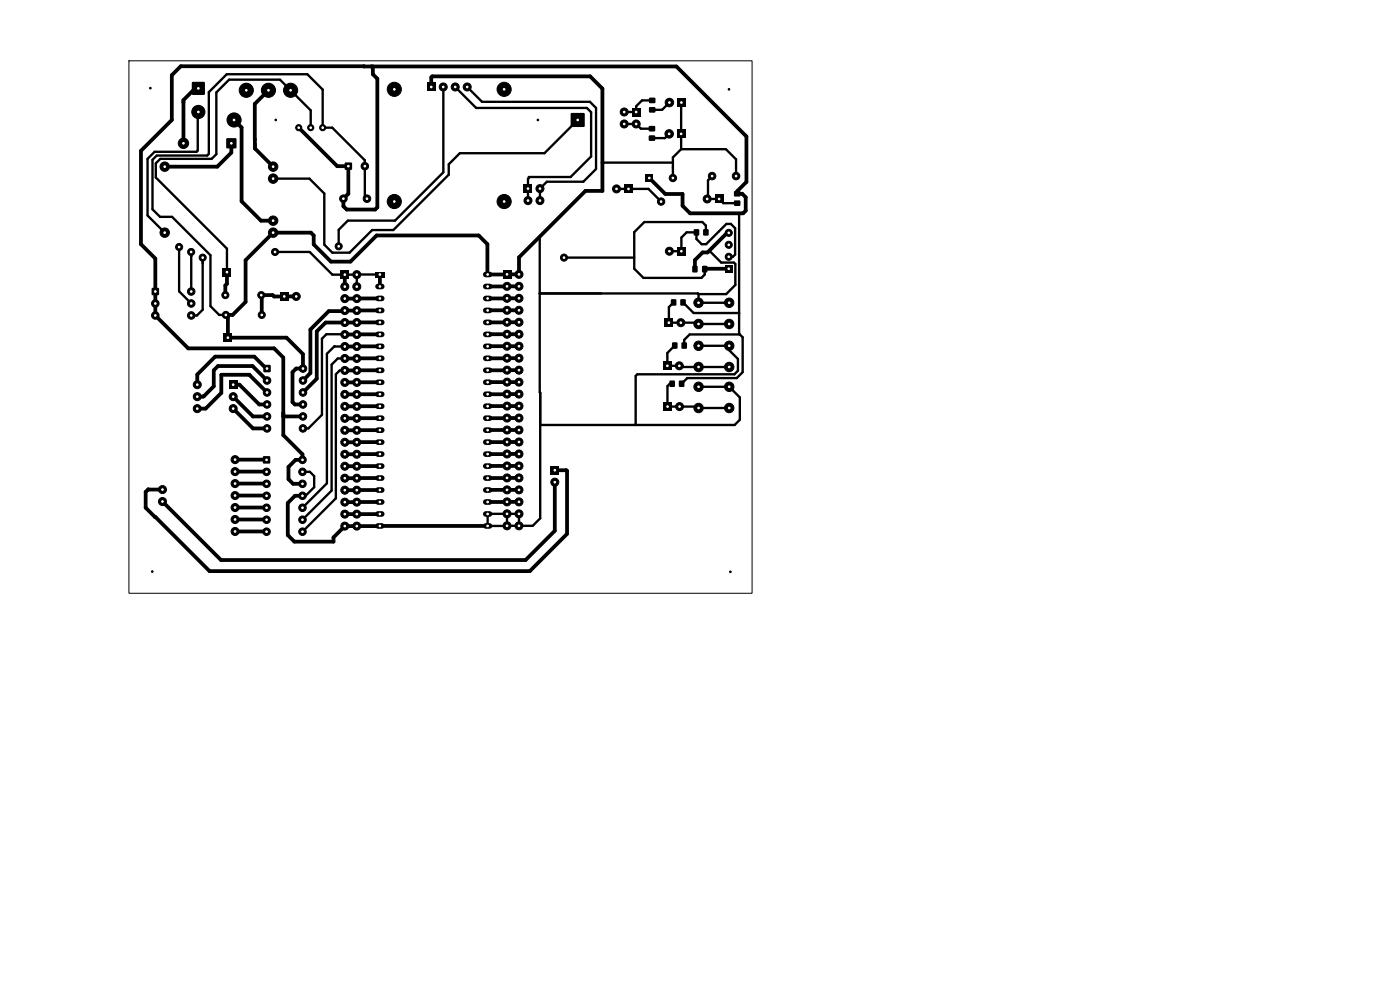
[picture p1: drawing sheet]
<svg xmlns="http://www.w3.org/2000/svg" width="297mm" height="210mm" viewBox="0 0 297 210" stroke-linecap="round" stroke-linejoin="round" font-family="sans-serif">
<path d="M27.3 12.9h132.3v112.9h-132.3z" fill="none" stroke="#000" stroke-width=".21"/>
<g fill="#000">
<path d="M40.8 17.4h2.6v2.7h-2.6zM90.6 17.6h1.7v1.7h-1.7zM48.1 29.4h2v2h-2zM73.2 34.5h1.4v1.5h-1.4zM121.1 24h2.9v2.9h-2.9zM132.5 39.2h1.7v1.7h-1.7zM134.1 22.9h1.7v1.7h-1.7zM137 37h1.5v1.5h-1.5zM137.7 28.8h1.2v1h-1.2zM137.7 26.8h1.2v1h-1.2zM137.7 22.8h1.3v1h-1.3zM137.7 20.8h1.3v1h-1.3z"/>
<path d="M143.6 27.5h1.8v1.8h-1.8zM143.7 20.9h1.8v1.8h-1.8zM47.3 56.9h1.7v1.7h-1.7zM72.3 57.4h1.7v1.7h-1.7zM79.6 57.6h2v1.2h-2zM106.7 57.4h1.7v1.7h-1.7zM111.2 39.2h1.7v1.7h-1.7zM143.7 52.4h1.7v1.7h-1.7zM146.9 56.4h1v1.3h-1zM147.2 48.7h1.1v1.2h-1.1zM149 56.4h1v1.3h-1zM149.2 48.7h1.1v1.2h-1.1z"/>
<path d="M151.7 41.4h1.7v1.7h-1.7zM153.9 56.3h1.5v1.5h-1.5zM155.8 40.6h1.2v1h-1.2zM155.8 42.6h1.2v1h-1.2zM32.2 61.1h1.5v1.5h-1.5zM47.5 70.8h1.7v1.7h-1.7zM55.9 77.5h1.5v1.4h-1.5zM59.5 62h1.7v1.7h-1.7zM140.7 76.8h1.7v1.7h-1.7zM141 67.6h1.8v1.7h-1.8zM142.4 63.5h1v1.3h-1zM142.6 72.7h1.1v1.2h-1.1z"/>
<path d="M144.4 63.5h1v1.3h-1zM144.6 72.7h1.1v1.2h-1.1zM48.6 80.8h1.7v1.7h-1.7zM55.8 96.8h1.5v1.5h-1.5zM140.8 85.4h1.7v1.7h-1.7zM142.1 80.8h1v1.2h-1zM144.1 80.8h1v1.2h-1zM116.8 98.9h1.7v1.7h-1.7z"/>
</g>
<g fill="#000" stroke="#000" stroke-width=".21">
<circle cx="31.9" cy="18.7" r=".17"/>
<circle cx="52.2" cy="19.1" r="1.5"/>
<circle cx="56.9" cy="19.1" r="1.5"/>
<circle cx="61.6" cy="19.1" r="1.5"/>
<circle cx="83.6" cy="18.9" r="1.5"/>
<circle cx="94" cy="18.4" r=".85"/>
<circle cx="96.6" cy="18.4" r=".85"/>
<circle cx="99.1" cy="18.4" r=".85"/>
<circle cx="106.9" cy="18.9" r="1.5"/>
<circle cx="154.6" cy="18.9" r=".17"/>
<circle cx="34.9" cy="35.4" r="1"/>
<circle cx="38.9" cy="30.4" r="1.1"/>
<circle cx="42.1" cy="23.7" r="1.4"/>
<circle cx="49.7" cy="25.4" r="1.5"/>
<circle cx="57.9" cy="37.9" r="1"/>
<circle cx="57.9" cy="35.4" r="1"/>
<circle cx="58.5" cy="25.5" r=".17"/>
<circle cx="63.4" cy="27.1" r=".65"/>
<circle cx="65.9" cy="27.1" r=".65"/>
<circle cx="68.5" cy="27.1" r=".65"/>
<circle cx="77.4" cy="35.2" r=".8"/>
<circle cx="114.1" cy="25.5" r=".17"/>
<circle cx="132.4" cy="26.3" r=".85"/>
<circle cx="132.4" cy="23.8" r=".85"/>
<circle cx="135" cy="26.3" r=".85"/>
<circle cx="142" cy="28.4" r=".9"/>
<circle cx="142" cy="21.7" r=".9"/>
<circle cx="142.7" cy="37.8" r=".78"/>
<circle cx="151.1" cy="37.3" r=".8"/>
<circle cx="156.1" cy="37.3" r=".8"/>
<circle cx="34.9" cy="49.4" r="1"/>
<circle cx="38" cy="52.4" r=".75"/>
<circle cx="40.5" cy="53.4" r=".75"/>
<circle cx="43" cy="54.6" r=".75"/>
<circle cx="57.9" cy="49.4" r="1"/>
<circle cx="57.9" cy="46.8" r="1"/>
<circle cx="58.4" cy="53.4" r=".75"/>
<circle cx="71.8" cy="52.2" r=".75"/>
<circle cx="72.8" cy="42.1" r=".8"/>
<circle cx="75.7" cy="58.3" r=".85"/>
<circle cx="77.8" cy="42.1" r=".8"/>
<circle cx="83.6" cy="42.7" r="1.5"/>
<circle cx="106.9" cy="42.7" r="1.5"/>
<circle cx="110.1" cy="58.2" r=".85"/>
<circle cx="112" cy="42.5" r=".85"/>
<circle cx="114.6" cy="42.5" r=".85"/>
<circle cx="114.6" cy="40" r=".85"/>
<circle cx="119.6" cy="54.6" r=".75"/>
<circle cx="130.8" cy="40.1" r=".85"/>
<circle cx="140.2" cy="42.8" r=".78"/>
<circle cx="142" cy="53.3" r=".85"/>
<circle cx="150" cy="42.2" r=".85"/>
<circle cx="154.6" cy="49.4" r=".75"/>
<circle cx="154.6" cy="51.9" r=".75"/>
<circle cx="154.6" cy="54.5" r=".75"/>
<circle cx="32.9" cy="66.9" r=".8"/>
<circle cx="32.9" cy="64.4" r=".8"/>
<circle cx="40.6" cy="61.8" r=".8"/>
<circle cx="40.6" cy="64.4" r=".8"/>
<circle cx="40.6" cy="66.9" r=".8"/>
<circle cx="47.8" cy="62.6" r=".75"/>
<circle cx="47.9" cy="66.8" r=".75"/>
<circle cx="55.4" cy="62.6" r=".75"/>
<circle cx="55.5" cy="66.8" r=".75"/>
<circle cx="62.8" cy="62.9" r=".85"/>
<circle cx="64.3" cy="78.2" r=".8"/>
<circle cx="73.2" cy="68.4" r=".85"/>
<circle cx="73.2" cy="60.8" r=".85"/>
<circle cx="73.2" cy="78.6" r=".85"/>
<circle cx="73.2" cy="65.9" r=".85"/>
<circle cx="73.2" cy="73.5" r=".85"/>
<circle cx="73.2" cy="76" r=".85"/>
<circle cx="73.2" cy="63.3" r=".85"/>
<circle cx="73.2" cy="71" r=".85"/>
<circle cx="75.7" cy="76" r=".85"/>
<circle cx="75.7" cy="71" r=".85"/>
<circle cx="75.7" cy="73.5" r=".85"/>
<circle cx="75.7" cy="78.6" r=".85"/>
<circle cx="75.7" cy="68.4" r=".85"/>
<circle cx="75.7" cy="65.9" r=".85"/>
<circle cx="75.7" cy="60.8" r=".85"/>
<circle cx="75.7" cy="63.3" r=".85"/>
<circle cx="107.6" cy="65.8" r=".85"/>
<circle cx="107.6" cy="76" r=".85"/>
<circle cx="107.6" cy="78.5" r=".85"/>
<circle cx="107.6" cy="63.3" r=".85"/>
<circle cx="107.6" cy="60.7" r=".85"/>
<circle cx="107.6" cy="70.9" r=".85"/>
<circle cx="107.6" cy="68.4" r=".85"/>
<circle cx="107.6" cy="73.4" r=".85"/>
<circle cx="110.1" cy="73.4" r=".85"/>
<circle cx="110.1" cy="65.8" r=".85"/>
<circle cx="110.1" cy="76" r=".85"/>
<circle cx="110.1" cy="68.4" r=".85"/>
<circle cx="110.1" cy="78.5" r=".85"/>
<circle cx="110.1" cy="63.3" r=".85"/>
<circle cx="110.1" cy="60.7" r=".85"/>
<circle cx="110.1" cy="70.9" r=".85"/>
<circle cx="144.1" cy="77.6" r=".85"/>
<circle cx="144.4" cy="68.4" r=".85"/>
<circle cx="148.2" cy="64.2" r="1"/>
<circle cx="148.2" cy="68.7" r="1"/>
<circle cx="148.2" cy="77.8" r="1"/>
<circle cx="148.2" cy="73.3" r="1"/>
<circle cx="154.7" cy="64.2" r="1"/>
<circle cx="154.7" cy="68.7" r="1"/>
<circle cx="154.7" cy="77.8" r="1"/>
<circle cx="154.7" cy="73.3" r="1"/>
<circle cx="41.8" cy="81.6" r=".85"/>
<circle cx="41.8" cy="86.7" r=".85"/>
<circle cx="41.8" cy="84.1" r=".85"/>
<circle cx="49.5" cy="84.1" r=".85"/>
<circle cx="49.5" cy="86.7" r=".85"/>
<circle cx="49.9" cy="97.5" r=".85"/>
<circle cx="56.6" cy="90.9" r=".8"/>
<circle cx="56.6" cy="88.3" r=".8"/>
<circle cx="56.6" cy="83.3" r=".8"/>
<circle cx="56.6" cy="80.7" r=".8"/>
<circle cx="56.6" cy="85.8" r=".8"/>
<circle cx="64.2" cy="97.5" r=".8"/>
<circle cx="64.3" cy="90.9" r=".8"/>
<circle cx="64.3" cy="80.7" r=".8"/>
<circle cx="64.3" cy="85.8" r=".8"/>
<circle cx="64.3" cy="88.3" r=".8"/>
<circle cx="64.3" cy="83.3" r=".8"/>
<circle cx="73.2" cy="91.3" r=".85"/>
<circle cx="73.2" cy="98.9" r=".85"/>
<circle cx="73.2" cy="86.2" r=".85"/>
<circle cx="73.2" cy="81.1" r=".85"/>
<circle cx="73.2" cy="93.8" r=".85"/>
<circle cx="73.2" cy="96.4" r=".85"/>
<circle cx="73.2" cy="88.7" r=".85"/>
<circle cx="73.2" cy="83.7" r=".85"/>
<circle cx="75.7" cy="98.9" r=".85"/>
<circle cx="75.7" cy="81.1" r=".85"/>
<circle cx="75.7" cy="91.3" r=".85"/>
<circle cx="75.7" cy="86.2" r=".85"/>
<circle cx="75.7" cy="93.8" r=".85"/>
<circle cx="75.7" cy="96.4" r=".85"/>
<circle cx="75.7" cy="83.7" r=".85"/>
<circle cx="75.7" cy="88.7" r=".85"/>
<circle cx="107.6" cy="96.3" r=".85"/>
<circle cx="107.6" cy="88.7" r=".85"/>
<circle cx="107.6" cy="81.1" r=".85"/>
<circle cx="107.6" cy="93.8" r=".85"/>
<circle cx="107.6" cy="83.6" r=".85"/>
<circle cx="107.6" cy="86.1" r=".85"/>
<circle cx="107.6" cy="91.2" r=".85"/>
<circle cx="107.6" cy="98.8" r=".85"/>
<circle cx="110.1" cy="86.1" r=".85"/>
<circle cx="110.1" cy="88.7" r=".85"/>
<circle cx="110.1" cy="81.1" r=".85"/>
<circle cx="110.1" cy="83.6" r=".85"/>
<circle cx="110.1" cy="93.8" r=".85"/>
<circle cx="110.1" cy="98.8" r=".85"/>
<circle cx="110.1" cy="96.3" r=".85"/>
<circle cx="110.1" cy="91.2" r=".85"/>
<circle cx="144.2" cy="86.2" r=".85"/>
<circle cx="148.2" cy="86.5" r="1"/>
<circle cx="148.2" cy="82" r="1"/>
<circle cx="154.7" cy="86.5" r="1"/>
<circle cx="154.7" cy="82" r="1"/>
<circle cx="34.5" cy="106.4" r=".85"/>
<circle cx="34.5" cy="103.8" r=".85"/>
<circle cx="49.9" cy="105.1" r=".85"/>
<circle cx="49.9" cy="107.7" r=".85"/>
<circle cx="49.9" cy="102.6" r=".85"/>
<circle cx="49.9" cy="100" r=".85"/>
<circle cx="49.9" cy="112.7" r=".85"/>
<circle cx="49.9" cy="110.2" r=".85"/>
<circle cx="56.5" cy="112.8" r=".8"/>
<circle cx="56.5" cy="110.2" r=".8"/>
<circle cx="56.5" cy="100.1" r=".8"/>
<circle cx="56.5" cy="102.6" r=".8"/>
<circle cx="56.5" cy="105.2" r=".8"/>
<circle cx="56.5" cy="107.7" r=".8"/>
<circle cx="64.2" cy="112.8" r=".8"/>
<circle cx="64.2" cy="107.7" r=".8"/>
<circle cx="64.2" cy="102.6" r=".8"/>
<circle cx="64.2" cy="100.1" r=".8"/>
<circle cx="64.2" cy="105.2" r=".8"/>
<circle cx="64.2" cy="110.2" r=".8"/>
<circle cx="73.2" cy="111.6" r=".85"/>
<circle cx="73.2" cy="104" r=".85"/>
<circle cx="73.2" cy="106.5" r=".85"/>
<circle cx="73.2" cy="109.1" r=".85"/>
<circle cx="73.2" cy="101.4" r=".85"/>
<circle cx="75.7" cy="109.1" r=".85"/>
<circle cx="75.7" cy="111.6" r=".85"/>
<circle cx="75.7" cy="104" r=".85"/>
<circle cx="75.7" cy="106.5" r=".85"/>
<circle cx="75.7" cy="101.4" r=".85"/>
<circle cx="107.6" cy="111.5" r=".85"/>
<circle cx="107.6" cy="101.4" r=".85"/>
<circle cx="107.6" cy="103.9" r=".85"/>
<circle cx="107.6" cy="106.5" r=".85"/>
<circle cx="107.6" cy="109" r=".85"/>
<circle cx="110.1" cy="109" r=".85"/>
<circle cx="110.1" cy="111.5" r=".85"/>
<circle cx="110.1" cy="101.4" r=".85"/>
<circle cx="110.1" cy="106.5" r=".85"/>
<circle cx="110.1" cy="103.9" r=".85"/>
<circle cx="117.7" cy="102.3" r=".85"/>
<circle cx="32.3" cy="121.2" r=".18"/>
<circle cx="154.9" cy="121.3" r=".18"/>
</g>
<g fill="none" stroke="#000" stroke-width="1.2">
<path d="M103.1 58.2h.8M80.2 60.8h.8M80.2 63.3h.8M80.2 65.9h.8M80.2 68.4h.8M80.2 70.9h.8M80.2 73.5h.8M80.2 76h.8M80.2 78.6h.8M103.1 60.8h.8M103.1 63.3h.8M103.1 65.9h.8"/>
<path d="M103.1 68.4h.8M103.1 70.9h.8M103.1 73.5h.8M103.1 76h.8M103.1 78.6h.8M80.2 81.1h.8M80.2 83.6h.8M80.2 86.2h.8M80.2 88.7h.8M80.2 91.3h.8M80.2 93.8h.8M80.2 96.3h.8"/>
<path d="M80.2 98.9h.8M103.1 81.1h.8M103.1 83.6h.8M103.1 86.2h.8M103.1 88.7h.8M103.1 91.3h.8M103.1 93.8h.8M103.1 96.3h.8M103.1 98.9h.8M80.2 106.5h.8M80.2 109h.8M80.2 111.6h.8"/>
<path d="M80.2 101.4h.8M80.2 104h.8M103.1 101.4h.8M103.1 104h.8M103.1 106.5h.8M103.1 109h.8M103.1 111.6h.8"/>
</g>
<g fill="none" stroke="#000" stroke-width=".5">
<path d="M94 18.5h.1M94 18.5v18.1l-10.2 10.2h-10l-1.9 2v3.5M96.6 18.5l4.4 4.4h23.5l.9 .9v9.4l-4.4 4.4h-8.8l-.2 .3v4.7M99.1 18.5l3.2 3.1h22.8l1.3 1.3v13l-2.7 2.7h-7.7l-1.5 1.4v2.6M42.1 23.8l-.2 .1v8.1l-.2 .2h-8.9l-1.5 1.5v12l3.6 3.7M65.9 27.1v-3.7l-6.5-6.5h-10.8l-2.7 2.7v13.1l-1 1h-10.9l-1 1v3l15.1 15v5M122.6 25.5l-7.1 7h-18l-2.3 2.4v2.2l-11.7 11.7h-4.5l-4.8 4.8h-3.7l-1.7-1.7v-10.8l-3.2-3.2h-7.7M127.8 34.5h15M132.4 26.3h2.6l1 1h2.3M138.4 21.3h-2.2l-1.2 1.2v1.3h-2.6M142 28.4l-.9 .9h-2.8M142 21.8l-1.5 1.5h-2.1"/>
<path d="M144.5 31.6h9.5l2.1 2.2v3.6M144.5 31.6l-1.7 1.8v4.4M144.6 21.8l-.1 9.8M151.1 37.4l-.9 .9v3.7l-.2 .2h2.6l.9 .9h2.9M38 52.2v9.6l2.6 2.6M40.6 53.5v8.3M40.6 54.4h.1M43 54.7v11l-1.2 1.2h-1.2M58.4 53.5h7.3l4.8 4.8h10.1M75.7 58.2v2.6M77.8 42.2l-.4-.5v-7.7l-6.9-6.9h-2v-8.1l-3.3-3.2h-17.1l-3.8 3.8v13.1l-.3 .3h-10.8l-.8 .9v10.5l1.5 1.6h2.6l8.1 8.2v10.8l1.9 1.8h1.4M119.7 54.7h14.8"/>
<path d="M124.2 40.5l-9.7 9.7 .1 59.8-1.6 1.5h-5.4M124.2 40.5h.1M130.8 40.1h6.8l2.6 2.7M149.7 49.3v-1.4l-.7-.8h-12.3l-2.2 2.2v7.7l2 2h12.3l.7-.7v-1.2M150.6 53.4l2.4 2.3h2.7l.3 .3v4.5l-1.9 1.9h-5.9M152.4 49.2l-2.6 2.6h-.9l-1.1-1.1v-1.4h-2.1l-1.2 1.1v2.9h-2.5M152.5 49.1l1.6-1.6h1l.8 .9v5.6l-.4 .5h-.9M154.2 49.3l.1 .2M154.3 57.1l.4 .3M156.8 45.3v25.5l.7 .8v7.4l-1.2 1.2h-10.5l-1.2 1.2M73.1 78.6h-1l-.8 .8v26.3l-7.1 7.1M73.1 76h-1.4l-1.4 1.4v26.7l-6.1 6.2"/>
<path d="M73.1 73.5h-2.2l-1.5 1.6v27.4l-5.2 5.2M73.1 71l-3.9-.1-.9 1v16.1l-2.9 2.9h-1.1M114.5 62.3h33.5M142.9 64.2l-1 1v3.3h6l.3 .2h6.5M143.2 73.3l-1.6 1.6v2.7h2.5l.3 .3h10.3M144.9 64.2l2.2 2.2 9.7 .1M148 62.3l.2 .1M148 62.3v.1M148.2 62.4v1.8h6.5M148.2 73.4h6.5v.9l1.9 1.9v2.5l-.8 .7h-20.6l-.4 .4v10.4M157 71h-10.7l-1.2 1.1v1.2M141.6 86.2v.1"/>
<path d="M141.6 86.3h6.3l.3 .3h6.5M142.6 81.4h-.5l-.5 .5v4.3M148.2 82.1h6.5l2.3 2.2v4.8l-1.1 1.1h-41.3M64.2 100.1h1.5l1 .9v2.4l-1.9 1.8h-.6M103.5 109v2.6l4.1-.1M103.5 109h.1M103.5 109h6.6v2.5M107.6 109v2.5"/>
</g>
<g fill="none" stroke="#000" stroke-width=".8">
<path d="M42.1 18.8h-.7l-2.5 2.5v9.1M56.9 19.2l-2.9 2.9 .1 9.4 3.8 3.9M79.1 14.1v1.7l.9 .9v27.3l-.4 .5h-6.1l-.7-.7v-1.6l1.1-1.1v-5.8h-2.4l-8.1-8.2M91.5 18.5v-2.1l.2-.2h33.5l2.6 2.6v21.7h-3.6l-14.1 14.1v3.6h-6.6l-.1-6.4-1.8-1.8h-21.7l-5.5 5.5h-4.2l-3.7-3.6v-1.9l-.5-.6h-8.1M49.1 30.4v2l-3 3h-11.2M49.7 25.5l1.6 1.5v15.7l4.1 4.1h2.5M54 29.6h.1M137.8 37.8l3.3 3.4h3.7v2.5l1.6 1.6h11.2l.6-.6v-2.8l-.8-.8h-1v-.5l1.9-2v-9.6l-14.8-14.9h-105.2l-1.9 1.9v9.5l-6.5 6.5v19.8l3.1 3.1v12l6.9 7h18.2l2 2v16.4l4.1 4.1v1.2h-1.5l-1.5 1.5v2.6l1 .9h2M48.1 57.7h.1M48.2 57.7v2.5l-.4 .4v2M57.9 49.4l.2 .2M57.9 49.4l-5.8 5.8v8.9l-2.8 2.7h-1.4l.4 .4v4.4h12.5l3.5 3.5v3.1h-1.5l-.7 .8v6.3l.4 .5h1.8"/>
<path d="M73.1 58.3v2.5M80.6 58.2v2.6M154.6 49.4h-.3l-4.2 4.2h-1.1l-1.6 1.6v1.9M154.6 57l-5.1 .1M47.8 62.6h.1M52.9 79.5l3.8 3.8M52.9 79.5h-6v3.9l-3.3 3.3h-1.7M52.9 79.5h.1M55.4 62.6l.1 4.2M55.4 62.6h2.4l.3 .3h4.7M55.4 62.6h.1M56.7 78.2h-.2l-2.5-2.5h-8.3l-3.8 3.8v2.1"/>
<path d="M60.3 62.9h.1M75.7 63.3h.1M75.7 65.9h.1M80.6 78.6h-7.5M80.6 76h-7.5M80.6 73.5h-7.5M80.6 63.3h-7.5M80.6 68.4h-11.5l-1.9 1.9v10l-2.9 3M80.6 70.9l-7.5 .1M80.6 65.9l-10.8 .1-4 3.9v9.2l-1.5 1.6M103.5 73.4h6.6M103.5 70.9h.1"/>
<path d="M103.5 70.9h6.6M103.5 73.4v.1M107.6 68.4h-.1M107.6 76h-.1M107.6 78.5l-.1 .1M110.1 78.5l-6.6 .1M110.1 76h-6.6M110.1 60.7l-6.6 .1M110.1 63.3h-6.6M110.1 65.8l-6.6 .1M110.1 68.4h-6.6M49.5 81.6h1.3l4.2 4.2h1.7"/>
<path d="M49.5 84.1l4.2 4.2h3M49.5 86.7l4.2 4.2h3M49.9 97.5l6.6 .1M56.7 80.7l-3.1-3h-7.3l-1 .9v3.4l-2.2 2.1h-1.2M60.1 88.3h4.2M75.7 83.6v.1M75.7 86.2h.1M75.7 88.7h.1M75.7 91.3h.1M80.6 83.6l-7.5 .1M80.6 88.7h-7.5M80.6 93.8h-7.5"/>
<path d="M80.6 96.3l-7.5 .1M80.6 98.9h-7.5M80.6 81.1h-7.5M80.6 86.2h-7.5M80.6 91.3h-7.5M103.5 98.8v.1M103.5 98.8h6.6M107.6 93.8h-.1M107.6 96.3h-.1M110.1 81.1h-6.6M110.1 83.6h-6.6M110.1 86.1l-6.6 .1"/>
<path d="M110.1 88.7h-6.6M110.1 91.2l-6.6 .1M110.1 93.8h-6.6M110.1 96.3h-6.6M117.7 99.8h2.4l.2 .1v13.4l-7.9 7.9h-68l-13.5-13.5v-3.3l.5-.6 3.1 .1M49.9 100l6.6 .1M49.9 102.6h6.6M49.9 105.1l6.6 .1M49.9 107.7h6.6M49.9 110.2l6.6 .1M49.9 112.7l6.6 .1M64.2 105.2h-1.6l-1.5 1.5v6.8l1.3 1.4h8.3v-.9l2.4-2.4h30.3"/>
<path d="M73.1 109.1h7.5M75.7 106.5h.1M80.6 111.6h.1M80.6 109v.1M80.6 106.5h-7.5M80.6 101.4h-7.5M80.6 104h-7.5M103.4 111.6h.1M107.6 101.4h-.1M110.1 101.4h-6.6M110.1 103.9l-6.6 .1M110.1 106.5h-6.6"/>
<path d="M117.7 102.3v10.3l-6.2 6.2h-64.6l-12.4-12.4"/>
</g>
<g fill="#fff" stroke="#fff" stroke-width=".21">
<circle cx="43" cy="54.7" r=".17"/>
<circle cx="119.6" cy="54.7" r=".17"/>
<circle cx="71.8" cy="52.3" r=".17"/>
<circle cx="38" cy="52.4" r=".17"/>
<circle cx="40.6" cy="53.4" r=".17"/>
<circle cx="58.3" cy="53.4" r=".18"/>
<circle cx="112" cy="40" r=".17"/>
<circle cx="114.5" cy="40" r=".17"/>
<circle cx="112" cy="42.6" r=".17"/>
<circle cx="114.5" cy="42.6" r=".17"/>
<circle cx="56.6" cy="97.5" r=".17"/>
<circle cx="56.6" cy="100.1" r=".17"/>
<circle cx="56.6" cy="102.6" r=".17"/>
<circle cx="56.6" cy="105.2" r=".17"/>
<circle cx="56.6" cy="107.7" r=".17"/>
<circle cx="56.6" cy="110.2" r=".17"/>
<circle cx="56.6" cy="112.8" r=".17"/>
<circle cx="64.2" cy="112.8" r=".17"/>
<circle cx="64.2" cy="110.2" r=".17"/>
<circle cx="64.2" cy="107.7" r=".17"/>
<circle cx="64.2" cy="105.2" r=".17"/>
<circle cx="64.2" cy="102.6" r=".17"/>
<circle cx="64.2" cy="100.1" r=".17"/>
<circle cx="64.2" cy="97.5" r=".17"/>
<circle cx="148.2" cy="82.1" r=".17"/>
<circle cx="154.7" cy="82.1" r=".17"/>
<circle cx="148.2" cy="86.5" r=".17"/>
<circle cx="154.7" cy="86.5" r=".17"/>
<circle cx="135" cy="23.8" r=".17"/>
<circle cx="135" cy="26.3" r=".17"/>
<circle cx="132.4" cy="23.8" r=".17"/>
<circle cx="132.4" cy="26.3" r=".17"/>
<circle cx="152.6" cy="42.2" r=".18"/>
<circle cx="150" cy="42.2" r=".18"/>
<circle cx="34.9" cy="35.4" r=".17"/>
<circle cx="34.9" cy="49.4" r=".17"/>
<circle cx="57.9" cy="35.4" r=".17"/>
<circle cx="57.9" cy="49.4" r=".17"/>
<circle cx="57.9" cy="37.9" r=".17"/>
<circle cx="57.9" cy="46.8" r=".17"/>
<circle cx="72.8" cy="42.2" r=".17"/>
<circle cx="77.8" cy="42.2" r=".17"/>
<circle cx="144.6" cy="21.8" r=".18"/>
<circle cx="142" cy="21.8" r=".18"/>
<circle cx="117.7" cy="99.8" r=".17"/>
<circle cx="117.7" cy="102.3" r=".17"/>
<circle cx="60.3" cy="62.9" r=".17"/>
<circle cx="62.8" cy="62.9" r=".17"/>
<circle cx="41.9" cy="81.6" r=".17"/>
<circle cx="41.9" cy="84.1" r=".17"/>
<circle cx="41.9" cy="86.7" r=".17"/>
<circle cx="49.5" cy="81.6" r=".17"/>
<circle cx="49.5" cy="84.1" r=".17"/>
<circle cx="49.5" cy="86.7" r=".17"/>
<circle cx="144.6" cy="53.3" r=".17"/>
<circle cx="142" cy="53.3" r=".17"/>
<circle cx="42.1" cy="18.8" r=".17"/>
<circle cx="42.1" cy="23.7" r=".17"/>
<circle cx="68.5" cy="27.1" r=".18"/>
<circle cx="65.9" cy="27.1" r=".18"/>
<circle cx="63.4" cy="27.1" r=".18"/>
<circle cx="32.9" cy="61.8" r=".18"/>
<circle cx="32.9" cy="64.4" r=".18"/>
<circle cx="32.9" cy="66.9" r=".18"/>
<circle cx="40.6" cy="66.9" r=".18"/>
<circle cx="40.6" cy="64.4" r=".18"/>
<circle cx="40.6" cy="61.8" r=".18"/>
<circle cx="107.6" cy="58.2" r=".17"/>
<circle cx="107.6" cy="60.7" r=".17"/>
<circle cx="107.6" cy="63.3" r=".17"/>
<circle cx="107.6" cy="65.8" r=".17"/>
<circle cx="107.6" cy="68.4" r=".17"/>
<circle cx="107.6" cy="70.9" r=".17"/>
<circle cx="107.6" cy="73.4" r=".17"/>
<circle cx="107.6" cy="76" r=".17"/>
<circle cx="107.6" cy="78.5" r=".17"/>
<circle cx="107.6" cy="81.1" r=".17"/>
<circle cx="107.6" cy="83.6" r=".17"/>
<circle cx="107.6" cy="86.1" r=".17"/>
<circle cx="107.6" cy="88.7" r=".17"/>
<circle cx="107.6" cy="91.2" r=".17"/>
<circle cx="107.6" cy="93.8" r=".17"/>
<circle cx="107.6" cy="96.3" r=".17"/>
<circle cx="107.6" cy="98.8" r=".17"/>
<circle cx="107.6" cy="101.4" r=".17"/>
<circle cx="107.6" cy="103.9" r=".17"/>
<circle cx="107.6" cy="106.5" r=".17"/>
<circle cx="107.6" cy="109" r=".17"/>
<circle cx="107.6" cy="111.5" r=".17"/>
<circle cx="110.1" cy="58.2" r=".17"/>
<circle cx="110.1" cy="60.7" r=".17"/>
<circle cx="110.1" cy="63.3" r=".17"/>
<circle cx="110.1" cy="65.8" r=".17"/>
<circle cx="110.1" cy="68.4" r=".17"/>
<circle cx="110.1" cy="70.9" r=".17"/>
<circle cx="110.1" cy="73.4" r=".17"/>
<circle cx="110.1" cy="76" r=".17"/>
<circle cx="110.1" cy="78.5" r=".17"/>
<circle cx="110.1" cy="81.1" r=".17"/>
<circle cx="110.1" cy="83.6" r=".17"/>
<circle cx="110.1" cy="86.1" r=".17"/>
<circle cx="110.1" cy="88.7" r=".17"/>
<circle cx="110.1" cy="91.2" r=".17"/>
<circle cx="110.1" cy="93.8" r=".17"/>
<circle cx="110.1" cy="96.3" r=".17"/>
<circle cx="110.1" cy="98.8" r=".17"/>
<circle cx="110.1" cy="101.4" r=".17"/>
<circle cx="110.1" cy="103.9" r=".17"/>
<circle cx="110.1" cy="106.5" r=".17"/>
<circle cx="110.1" cy="109" r=".17"/>
<circle cx="110.1" cy="111.5" r=".17"/>
<circle cx="73.9" cy="35.3" r=".17"/>
<circle cx="77.4" cy="35.3" r=".18"/>
<circle cx="148.2" cy="73.4" r=".17"/>
<circle cx="154.7" cy="73.4" r=".17"/>
<circle cx="148.2" cy="77.8" r=".17"/>
<circle cx="154.7" cy="77.8" r=".17"/>
<circle cx="148.2" cy="64.2" r=".17"/>
<circle cx="154.7" cy="64.2" r=".17"/>
<circle cx="148.2" cy="68.7" r=".17"/>
<circle cx="154.7" cy="68.7" r=".17"/>
<circle cx="47.8" cy="62.6" r=".17"/>
<circle cx="55.4" cy="62.6" r=".17"/>
<circle cx="80.6" cy="58.2" r=".18"/>
<circle cx="80.6" cy="60.8" r=".18"/>
<circle cx="80.6" cy="63.3" r=".18"/>
<circle cx="80.6" cy="65.9" r=".18"/>
<circle cx="80.6" cy="68.4" r=".18"/>
<circle cx="80.6" cy="70.9" r=".18"/>
<circle cx="80.6" cy="73.5" r=".18"/>
<circle cx="80.6" cy="76" r=".18"/>
<circle cx="80.6" cy="78.6" r=".18"/>
<circle cx="80.6" cy="81.1" r=".18"/>
<circle cx="80.6" cy="83.6" r=".18"/>
<circle cx="80.6" cy="86.2" r=".18"/>
<circle cx="80.6" cy="88.7" r=".18"/>
<circle cx="80.6" cy="91.3" r=".18"/>
<circle cx="80.6" cy="93.8" r=".18"/>
<circle cx="80.6" cy="96.3" r=".18"/>
<circle cx="80.6" cy="98.9" r=".18"/>
<circle cx="80.6" cy="101.4" r=".18"/>
<circle cx="80.6" cy="104" r=".18"/>
<circle cx="80.6" cy="106.5" r=".17"/>
<circle cx="80.6" cy="109" r=".17"/>
<circle cx="80.6" cy="111.6" r=".17"/>
<circle cx="103.4" cy="111.6" r=".18"/>
<circle cx="103.4" cy="109" r=".18"/>
<circle cx="103.4" cy="106.5" r=".18"/>
<circle cx="103.4" cy="104" r=".18"/>
<circle cx="103.4" cy="101.4" r=".18"/>
<circle cx="103.4" cy="98.9" r=".18"/>
<circle cx="103.4" cy="96.3" r=".18"/>
<circle cx="103.4" cy="93.8" r=".18"/>
<circle cx="103.4" cy="91.3" r=".18"/>
<circle cx="103.4" cy="88.7" r=".18"/>
<circle cx="103.4" cy="86.2" r=".18"/>
<circle cx="103.4" cy="83.6" r=".18"/>
<circle cx="103.4" cy="81.1" r=".18"/>
<circle cx="103.4" cy="78.6" r=".18"/>
<circle cx="103.4" cy="76" r=".18"/>
<circle cx="103.4" cy="73.5" r=".18"/>
<circle cx="103.4" cy="70.9" r=".18"/>
<circle cx="103.4" cy="68.4" r=".18"/>
<circle cx="103.4" cy="65.9" r=".18"/>
<circle cx="103.4" cy="63.3" r=".18"/>
<circle cx="103.4" cy="60.8" r=".18"/>
<circle cx="103.4" cy="58.2" r=".18"/>
<circle cx="73.1" cy="58.3" r=".17"/>
<circle cx="73.1" cy="60.8" r=".17"/>
<circle cx="73.1" cy="63.3" r=".17"/>
<circle cx="73.1" cy="65.9" r=".17"/>
<circle cx="73.1" cy="68.4" r=".17"/>
<circle cx="73.1" cy="71" r=".17"/>
<circle cx="73.1" cy="73.5" r=".17"/>
<circle cx="73.1" cy="76" r=".17"/>
<circle cx="73.1" cy="78.6" r=".17"/>
<circle cx="73.1" cy="81.1" r=".17"/>
<circle cx="73.1" cy="83.7" r=".17"/>
<circle cx="73.1" cy="86.2" r=".17"/>
<circle cx="73.1" cy="88.7" r=".17"/>
<circle cx="73.1" cy="91.3" r=".17"/>
<circle cx="73.1" cy="93.8" r=".17"/>
<circle cx="73.1" cy="96.4" r=".17"/>
<circle cx="73.1" cy="98.9" r=".17"/>
<circle cx="73.1" cy="101.4" r=".17"/>
<circle cx="73.1" cy="104" r=".17"/>
<circle cx="73.1" cy="106.5" r=".17"/>
<circle cx="73.1" cy="109.1" r=".17"/>
<circle cx="73.1" cy="111.6" r=".17"/>
<circle cx="75.7" cy="58.3" r=".17"/>
<circle cx="75.7" cy="60.8" r=".17"/>
<circle cx="75.7" cy="63.3" r=".17"/>
<circle cx="75.7" cy="65.9" r=".17"/>
<circle cx="75.7" cy="68.4" r=".17"/>
<circle cx="75.7" cy="71" r=".17"/>
<circle cx="75.7" cy="73.5" r=".17"/>
<circle cx="75.7" cy="76" r=".17"/>
<circle cx="75.7" cy="78.6" r=".17"/>
<circle cx="75.7" cy="81.1" r=".17"/>
<circle cx="75.7" cy="83.7" r=".17"/>
<circle cx="75.7" cy="86.2" r=".17"/>
<circle cx="75.7" cy="88.7" r=".17"/>
<circle cx="75.7" cy="91.3" r=".17"/>
<circle cx="75.7" cy="93.8" r=".17"/>
<circle cx="75.7" cy="96.4" r=".17"/>
<circle cx="75.7" cy="98.9" r=".17"/>
<circle cx="75.7" cy="101.4" r=".17"/>
<circle cx="75.7" cy="104" r=".17"/>
<circle cx="75.7" cy="106.5" r=".17"/>
<circle cx="75.7" cy="109.1" r=".17"/>
<circle cx="75.7" cy="111.6" r=".17"/>
<circle cx="52.3" cy="19.2" r=".17"/>
<circle cx="57" cy="19.2" r=".17"/>
<circle cx="61.7" cy="19.2" r=".17"/>
<circle cx="49.1" cy="30.4" r=".18"/>
<circle cx="38.9" cy="30.4" r=".18"/>
<circle cx="141.6" cy="86.2" r=".17"/>
<circle cx="144.2" cy="86.2" r=".17"/>
<circle cx="151.1" cy="37.3" r=".17"/>
<circle cx="156.2" cy="37.3" r=".17"/>
<circle cx="144.5" cy="28.4" r=".17"/>
<circle cx="142" cy="28.4" r=".17"/>
<circle cx="137.8" cy="37.8" r=".18"/>
<circle cx="140.2" cy="42.8" r=".18"/>
<circle cx="142.8" cy="37.8" r=".18"/>
<circle cx="141.9" cy="68.4" r=".18"/>
<circle cx="144.4" cy="68.4" r=".18"/>
<circle cx="56.7" cy="78.2" r=".17"/>
<circle cx="56.7" cy="80.7" r=".17"/>
<circle cx="56.7" cy="83.3" r=".17"/>
<circle cx="56.7" cy="85.8" r=".17"/>
<circle cx="56.7" cy="88.3" r=".17"/>
<circle cx="56.7" cy="90.9" r=".17"/>
<circle cx="64.3" cy="90.9" r=".17"/>
<circle cx="64.3" cy="88.3" r=".17"/>
<circle cx="64.3" cy="85.8" r=".17"/>
<circle cx="64.3" cy="83.3" r=".17"/>
<circle cx="64.3" cy="80.7" r=".17"/>
<circle cx="64.3" cy="78.2" r=".17"/>
<circle cx="133.3" cy="40.1" r=".17"/>
<circle cx="130.8" cy="40.1" r=".17"/>
<circle cx="55.5" cy="66.8" r=".17"/>
<circle cx="47.9" cy="66.8" r=".17"/>
<circle cx="141.6" cy="77.6" r=".17"/>
<circle cx="144.1" cy="77.6" r=".17"/>
<circle cx="48.3" cy="71.6" r=".17"/>
<circle cx="83.7" cy="18.9" r=".17"/>
<circle cx="83.7" cy="42.7" r=".17"/>
<circle cx="106.9" cy="18.9" r=".17"/>
<circle cx="106.9" cy="42.7" r=".17"/>
<circle cx="91.5" cy="18.5" r=".17"/>
<circle cx="94" cy="18.5" r=".17"/>
<circle cx="96.6" cy="18.5" r=".17"/>
<circle cx="99.1" cy="18.5" r=".17"/>
<circle cx="49.9" cy="97.5" r=".17"/>
<circle cx="49.9" cy="100" r=".17"/>
<circle cx="49.9" cy="102.6" r=".17"/>
<circle cx="49.9" cy="105.1" r=".17"/>
<circle cx="49.9" cy="107.7" r=".17"/>
<circle cx="49.9" cy="110.2" r=".17"/>
<circle cx="49.9" cy="112.7" r=".17"/>
<circle cx="34.5" cy="103.8" r=".17"/>
<circle cx="34.5" cy="106.4" r=".17"/>
<circle cx="154.6" cy="57" r=".17"/>
<circle cx="154.6" cy="54.5" r=".17"/>
<circle cx="154.6" cy="51.9" r=".17"/>
<circle cx="154.6" cy="49.4" r=".17"/>
<circle cx="48.1" cy="57.7" r=".18"/>
<circle cx="122.6" cy="25.5" r=".17"/>
<circle cx="49.7" cy="25.5" r=".17"/>
</g>
</svg>
